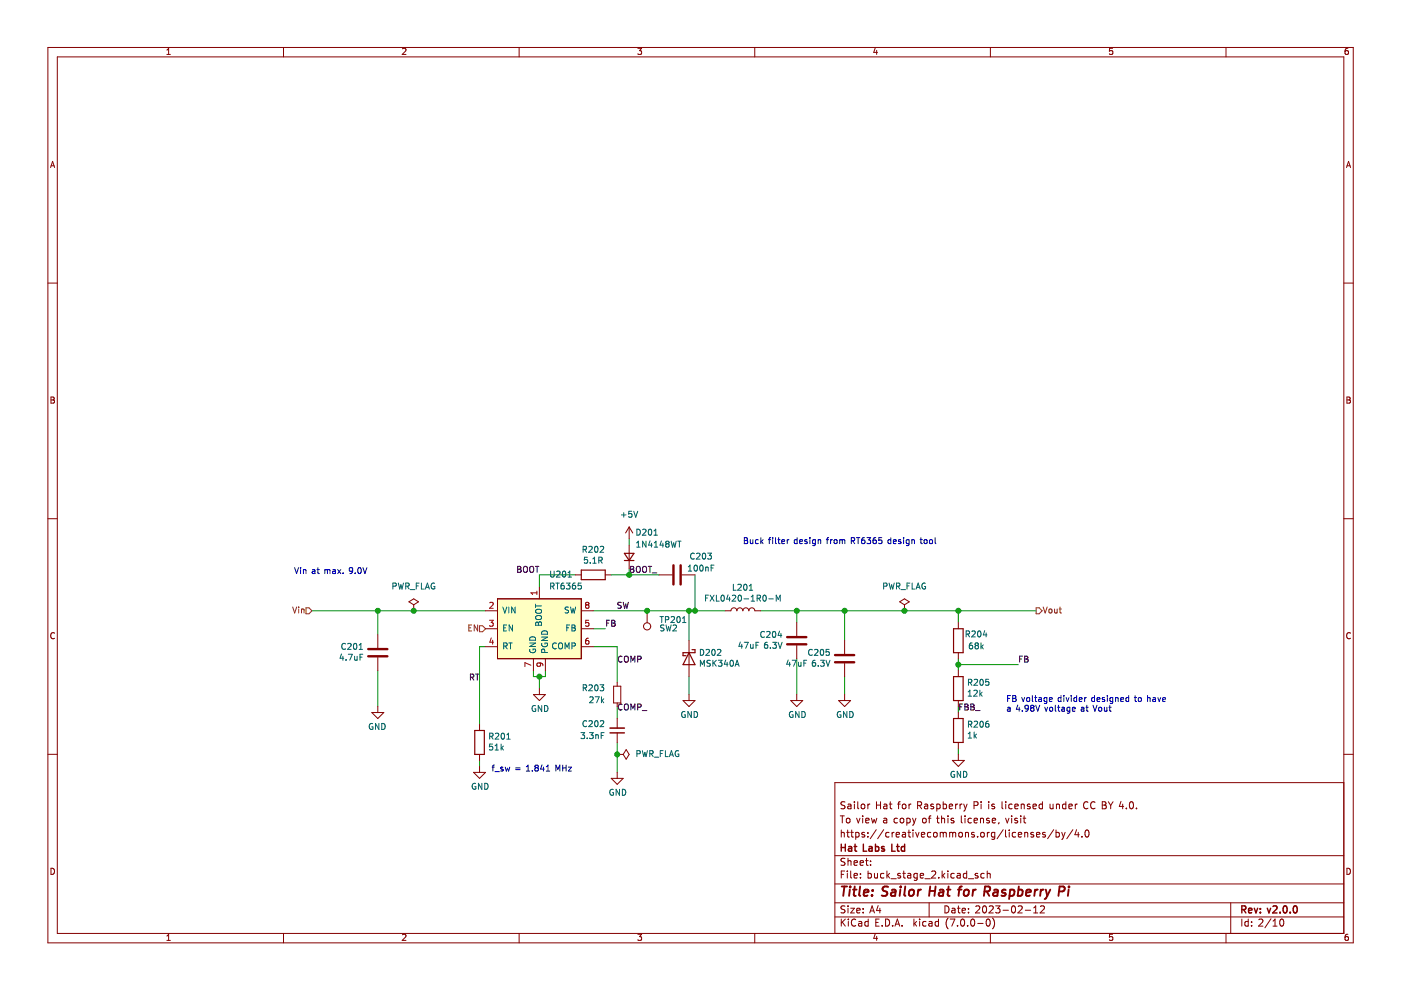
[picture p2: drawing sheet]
<svg xmlns="http://www.w3.org/2000/svg" width="297mm" height="210mm" viewBox="0 0 297 210" stroke-linecap="round" stroke-linejoin="round" font-family="sans-serif">
<path d="M.2 .1h296.9v209.8h-296.9z" fill-rule="evenodd" fill="#fff" stroke="#fff" stroke-width=".35"/>
<g fill="none" stroke="#840000" stroke-width=".21">
<path d="M10.2 10.1h276.7v189.8h-276.7zM12.2 12.1h272.7v185.8h-272.7zM35.4 11.5h.7M35.4 10.6l.3-.4v1.3M60.1 10.1v2M85.3 10.4l.5-.2 .3 .4-.8 .9h.8M110.1 10.1v2M135.2 10.2h.8l-.4 .5 .4 .2v.5l-.2 .1-.6-.1M160 10.1v2M185.6 10.2l-.4 .9h.9M185.9 10.7v.8M210 10.1v2"/>
<path d="M235.9 10.2h-.6l-.1 .7 .6-.1 .1 .6-.2 .1-.5-.1M259.9 10.1v2M285.8 10.2l-.4 .1-.2 .3v.7l.2 .2 .4-.1v-.6l-.4-.1-.2 .3M10.7 35.5l.5-1.3 .4 1.3M10.8 35.1h.7M285.5 35.5l.4-1.3 .4 1.3M285.6 35.1h.6M10.2 60h2M284.9 60h2M10.8 84.2h.4l.3 .2-.3 .4 .3 .1 .1 .3-.3 .3h-.5zM10.8 84.8h.4M285.6 84.2h.4l.3 .2-.3 .4 .3 .1v.3l-.2 .3h-.5z"/>
<path d="M285.6 84.8h.4M10.2 110h2M133.4 111.7v2.6M133.4 115.5v5.1M133.4 111.7l-.8 1.3M133.4 111.7l.8 1.3M284.9 110h2M11.6 134.3a.58 .58 0 0 0-.9 .5 .58 .58 0 0 0 .9 .5M80.1 134.6v2.8M80.1 139.4v2.8M86.7 127.6l1-.6 1 .6-1 .6zM87.7 129.5h.1"/>
<path d="M87.7 128.2v1.3M102.9 129.5h2.6M102.9 133.3h2.6M102.9 137.1h2.6M105.5 127h17.7v12.7h-17.7zM113.1 139.7v2.5M114.4 124.4v2.6M115.6 139.7v2.5M122 121.9h1.2M123.2 129.5h2.6M123.2 133.3h2.6M123.2 137.1h2.6"/>
<path d="M128.3 121.9h1.3M137.2 129.5v2.5M139.7 121.9h2.8M144.6 121.9h2.8M146.1 135.8v7.7M153.7 129.5h1.3a.63 .63 0 0 1 .6-.6 .63 .63 0 0 1 .6 .6 .63 .63 0 0 1 .7-.6 .63 .63 0 0 1 .6 .6 .63 .63 0 0 1 .6-.6 .63 .63 0 0 1 .7 .6 .63 .63 0 0 1 .6-.6 .63 .63 0 0 1 .6 .6h1.3M168.9 132v2.8M168.9 136.9v2.8M179.1 135.8v2.8M190.8 127.6l1-.6 1 .6-1 .6zM191.8 129.5h.1M191.8 128.2v1.3"/>
<path d="M203.2 132v1.3M203.2 138.4v1.3M286.3 134.3a.58 .58 0 0 0-.8 .5 .58 .58 0 0 0 .8 .5M10.2 159.9h2M78.8 151.1h2.6l-1.3 1.2zM80.1 149.8v1.3M101.7 153.6v1.3M101.7 160v1.2M113.1 147.3h2.5l-1.2 1.2zM114.4 146v1.3M130.1 145.5h1.5v3.5h-1.5zM130.9 160h.1"/>
<path d="M130.9 144.7v.8M130.9 149v.8M130.9 152.3v2.1M130.9 155.4v2M130.9 160h1.2M132.8 158.9l.6 1.1-.6 1-.7-1zM144.8 148.5h2.6l-1.3 1.3zM146.1 147.3v1.2M167.7 148.5h2.5l-1.3 1.3zM168.9 147.3v1.2M177.8 148.5h2.5l-1.2 1.3zM179.1 140.7v2.8"/>
<path d="M179.1 147.3v1.2M203.2 142.2v1.3M203.2 148.5v1.3M203.2 151.1v1.2M203.2 157.4v1.3M203.2 160v1.2M284.9 159.9h2M100.4 163.8h2.5l-1.2 1.2zM101.7 162.5v1.3M129.6 165h2.5l-1.2 1.3zM130.9 163.8v1.2M178.2 173h.8"/>
<path d="M178.4 176v1.5M178.4 176.6l.2-.1 .3 .1 .1 .9M178.6 173v1.5M179.2 170.1l-.6-.1-.2 .1v.5l.6 .2 .2 .4-.3 .3-.6-.1M179.5 176.5h.6M179.5 173.6l.2-.1 .5 .1v.6l-.1 .2-.4 .1-.2-.2zM179.7 176v1.3l.4 .2M179.8 170.6h.6v.9M180.4 176.5h.5M180.4 170.8l-.5 .1-.2 .2 .2 .4 .5-.1M180.6 176v1.3l.3 .2M181.1 170v.1"/>
<path d="M181.1 170.5v1M181.4 176.6l.5-.1 .2 .3-.1 .6h-.6M181.4 176.5v1.5M181.6 173.5l.4 1 .3-1M181.9 170v1.3l.2 .2M182.6 170.6l.3-.1 .4 .1 .1 .6-.2 .2-.3 .1-.3-.2zM182.9 173v.1M182.9 173.5v1M183.3 176.6l-.4-.1-.2 .2 .1 .2 .5 .2v.3h-.6M183.5 174l.8-.2-.1-.2-.4-.1-.3 .2 .1 .7h.6M184 177.3v.2M184 176.6v.1"/>
<path d="M184 170.5v1M184.4 170.5l-.4 .3M184.8 173.5l.2 1 .3-.7 .3 .7 .3-1M185.8 175.9l-1.3 1.9M185.8 170v1.5M185.8 170.7h.9M186.7 170v1.5M187.4 175.9l-1.3 1.9M187.4 173.6h.5l.1 .9M187.4 170.6h.6v.9M188 173.8l-.5 .1-.2 .2 .2 .4 .5-.1M188 170.8l-.5 .1-.2 .2 .2 .4 .5-.1"/>
<path d="M188.5 176.6l-.4-.1-.3 .3 .1 .6h.6M188.5 170.5h.6M188.8 170v1.3l.3 .2M189.1 176.5v1M189.6 176.5l-.5 .3M190 177l.7-.2-.1-.2-.4-.1-.2 .2 .1 .7h.5M190.3 173.6l-.5-.1-.2 .3 .1 .6h.6M190.3 170.5h.6M190.9 170l-.4 .2v1.3M191 173.6l.3-.1 .3 .3v.4l-.3 .3-.3-.1-.2-.2zM191.4 176.6h.5l.1 .9M191.4 170.6l.2-.1 .4 .1 .1 .6-.2 .2-.3 .1-.2-.2z"/>
<path d="M192 176.8l-.5 .1-.2 .2 .2 .4 .5-.1M192.3 173.6l.4-.1 .3 .3-.2 .6h-.5M192.3 173.5v1.5M192.5 176.5h.6M192.7 176v1.3l.4 .2M192.7 170.5v1M193.2 170.5l-.5 .3M193.5 173.5l.3 1M193.6 176v.1M193.6 176.5v1M193.8 174.5l-.3 .5M194.1 176.5l.4 1 .4-1"/>
<path d="M194.2 173.5l-.4 1M194.6 170.8l.7-.1 .1-.2-.1-.4-.7-.1v1.5M194.9 170.8l.5 .7M195.4 177l.7-.2-.1-.2-.4-.1-.2 .2v.7h.6M195.7 173.6l.2-.1 .4 .1 .1 .6-.2 .2-.3 .1-.2-.2zM196.1 170.6h.5l.1 .9M196.7 170.8l-.5 .1-.2 .2 .2 .4 .5-.1M196.8 173.5h.6M197.3 176.6l-.4-.1-.3 .3 .2 .6h.5M197.4 173l-.4 .2v1.3M197.9 170.6l-.4-.1-.2 .2 .1 .2 .5 .2v.3h-.6M198 176.6l.2-.1 .4 .1 .1 .6-.1 .2-.4 .1-.2-.2z"/>
<path d="M198.6 173.5h.5M198.6 170.6l.4-.1 .3 .3-.1 .6h-.6M198.6 170.5v1.5M198.8 173v1.3l.3 .2M199.3 176.6l.5-.1 .2 .2M199.3 176.5v1M199.6 173.6l.2-.1 .4 .1 .1 .9M199.6 173v1.5M200 170.6l.4-.1 .3 .3-.2 .6h-.5M200 170v1.5M200 176.7l.2-.2 .4 .1v.9M200 176.7v.8"/>
<path d="M201 173v.1M201 173.5v1M201.3 171l.7-.2-.1-.2-.4-.1-.2 .2v.7h.6M201.3 176.6l.5-.1 .2 .2M201.3 176.5v1M201.9 161.2h2.6l-1.3 1.3zM202 176.7l.2-.2 .4 .1v.9M202 176.7v.8M202.2 173.6l-.4-.1-.2 .2 .1 .2 .5 .2v.3h-.6M202.6 170.5v1M203 170.5l-.4 .3M203.3 176.6l.3-.1 .4 .1 .1 .6-.2 .2-.3 .1-.3-.2z"/>
<path d="M203.5 170.5v1M203.8 173v1.3l.2 .2M204 170.5l-.5 .3M204.3 170.5l.4 1M204.6 173v.1M204.6 173.5v1M204.7 171.5l-.4 .5M204.7 176.5v1M204.7 176.6l.2-.1 .4 .1v.9M205 170.5l-.3 1M206 173.6l-.5-.1-.3 .3 .2 .6h.6M206.5 170.8l.7-.1 .2-.2-.1-.4-.8-.1v1.5"/>
<path d="M206.5 174l.7-.2v-.2l-.5-.1-.2 .2 .1 .7h.6M206.6 176.6l-.4-.1-.2 .2 .1 .2 .5 .2v.3h-.6M207.3 177.3v.2M207.9 173.6l.2-.1 .4 .1v.9M207.9 173.5v1M208 176.6l.2-.1 .4 .1 .1 .6-.1 .2-.4 .1-.2-.2zM208 170v.1M208 170.5v1M209.3 176.5v1M209.6 170v.1M209.6 170.5v1M209.7 173.6l-.3-.1-.2 .2v.2l.5 .2v.3h-.5"/>
<path d="M209.8 176.5l-.5 .3M210.4 174l.7-.2-.1-.2-.4-.1-.2 .2 .1 .7h.5M210.8 170.6l-.3-.1-.2 .2v.2l.5 .2v.3h-.5M210.9 176.6l-.4-.1-.3 .3 .1 .6h.6M210.9 176.5v1.2l-.3 .3-.3-.1M211.8 174.4l-.1 .3M212.5 170v1.3l.2 .2M212.7 175.9l-1.3 1.9M213.2 176v1.3l.2 .2M213.2 173.5l.4 1 .3-1M213.2 170v.1M213.2 170.5v1"/>
<path d="M214 176v.1M214 176.5v1M214.5 173v.1M214.5 173.5v1M214.6 170.6l-.4-.1-.3 .3 .1 .6h.6M215.2 171l.7-.2-.1-.2-.4-.1-.2 .2v.7h.6M215.3 176.6l-.4-.1-.3 .3 .2 .6h.5M215.7 173.6l-.4-.1-.2 .2 .1 .2 .5 .2v.3h-.6M215.9 177l.7-.2-.1-.2-.4-.1-.2 .2 .1 .7h.5M216.4 173v.1M216.4 173.5v1M216.5 170.6l.2-.1 .4 .1 .1 .9"/>
<path d="M216.5 170.5v1M216.9 173.5h.6M217.1 173v1.3l.4 .2M217.3 176.6l.2-.1 .3 .1 .1 .9M217.3 176.5v1M218.4 170.6l-.4-.1-.2 .2 .1 .2 .5 .2v.3h-.6M219 171l.7-.2v-.2l-.5-.1-.2 .2 .1 .7h.6M219.1 176.6l-.3-.1-.3 .2 .1 .2 .5 .2v.3h-.6M219.8 177l.7-.2-.1-.2-.4-.1-.2 .2v.7h.6M221 170v1.5M221 170.6l-.4-.1-.3 .3 .1 .6h.6M221.6 176.6l-.3-.1-.3 .2 .1 .2 .5 .2v.3h-.6"/>
<path d="M222.6 170.5l.1 .9 .4 .1 .2-.2M223.3 170.5v1M223.4 175.9l-1.3 1.9M223.9 176.6l.4-.1 .3 .3-.1 .6h-.6M223.9 176v1.5M224 170.6l.2-.1 .4 .1v.9M224 170.5v1M225.1 176.5l.4 1M225.5 177.5l-.4 .5M225.8 176.5l-.3 1M226 170.6l-.4-.1-.3 .3 .1 .6h.6M226 170v1.5"/>
<path d="M226.6 171l.7-.2v-.2l-.5-.1-.2 .2 .1 .7h.6M227.5 175.9l-1.3 1.9M228 170.5v1M228.3 175.9l-.4 1.1h.9M228.4 170.5l-.4 .3M228.6 176.5v1M229.4 177.3v.2M230.2 176.1l.2-.1a.8 .8 0 0 1 .5 .7 .8 .8 0 0 1-.5 .8l-.4-.6zM230.7 170.1a.71 .71 0 0 0-1 .5 .71 .71 0 0 0 .7 .9l.3-.2M232.2 170.1a.71 .71 0 0 0-1 .5 .71 .71 0 0 0 .7 .9l.3-.2M233.7 170h.5l.3 .3-.3 .4 .3 .1 .1 .4-.3 .3h-.6zM233.7 170.7h.5"/>
<path d="M235 170l.5 .8M235.5 170.8v.7M236 170l-.5 .8M237.7 169.9l-.4 1.1h.9M238 170.5v1M238.8 171.3v.2M239.6 170.1l.2-.1a.8 .8 0 0 1 .5 .7 .8 .8 0 0 1-.5 .8l-.3-.6zM241 171.3v.2M284.9 165.9h-107.9v32M10.8 184.1a.66 .66 0 0 1 .8 .6 .66 .66 0 0 1-.8 .7zM35.4 198.5l.3-.4v1.3M35.4 199.4h.7"/>
<path d="M60.1 197.9v2M85.3 198.2l.5-.1 .3 .4-.8 .9h.8M110.1 197.9v2M135.2 198.1h.8l-.4 .5 .4 .1v.6l-.2 .1-.6-.1M160 197.9v2M177 194.4h107.9M177 191.4h107.9M177 187.4h107.9M177 181.4h107.9M178.4 185.4h.5M178.4 194.9v1.5M178.6 195.5l.6 .9"/>
<path d="M179.1 184.7h-.7v1.5M179.2 192.1h-.6l-.2 .1v.4l.6 .3 .2 .4-.3 .3-.6-.1M179.2 182h-.6l-.2 .1v.4l.6 .3 .2 .4-.3 .3-.6-.1M179.2 194.9l-.8 .8M179.7 184.7v.1M179.7 185.2v1M179.8 182v1.5M179.8 192.1v.1M179.8 192.6v1M179.8 182.6l.2-.1h.4v1M179.9 194.9v.1M179.9 195.4v1"/>
<path d="M180.4 192.6h.7l-.7 1h.7M180.4 184.7v1.3l.2 .2M181.1 183l.7-.2-.1-.3h-.4l-.2 .2v.7h.6M181.1 185.7l.7-.2-.1-.3h-.4l-.2 .2v.7h.6M181.4 195a.71 .71 0 0 0-1 .5 .71 .71 0 0 0 .7 .9l.3-.2M181.6 193.1l.8-.2-.1-.3h-.4l-.3 .2 .1 .7h.6M182.1 195.4h.5l.1 1M182.4 183l.7-.2-.1-.3h-.4l-.2 .2v.7h.6M182.4 186v.2M182.4 185.2v.2M182.7 195.7l-.5 .1-.2 .2 .2 .4 .5-.1M183 193.4v.2"/>
<path d="M183 192.6v.2M183.5 182.5h.6M183.7 182v1.3l.4 .2M184 185.2h.5l.3 .3-.2 .6h-.6M184 184.7v1.5M184.1 195.4h-.5l-.2 .2 .1 .7h.6M184.1 194.9v1.5M184.4 193.6l.5-1.5 .5 1.5M184.5 193.1h.8M184.6 183.3v.2M184.6 182.5v.2M185.4 185.2l.1 .9 .3 .1 .2-.2"/>
<path d="M185.6 198l-.4 1h.9M185.7 195.6h.5M185.9 198.5v.9M186 185.2v1M186.2 192l-.4 1.1h1M186.4 194.9h-.7v1.5h.7M186.5 192.6v1M187 196.2v.2M187.4 185.2h-.4l-.3 .3 .1 .6h.6M187.8 194.9a.76 .76 0 0 1 .8 .7 .76 .76 0 0 1-.8 .8zM188 184.7v1.5M188.2 185.6l.4 .6"/>
<path d="M188.6 185.2l-.6 .5M188.9 186.3h1.1M189.3 196.2v.2M189.8 196.4l.5-1.5 .5 1.5M189.9 195.9h.7M190.9 185.2h-.4l-.2 .2 .1 .2 .5 .1v.4h-.6M191.3 196.2v.2M191.4 185.2h.6M191.6 184.7v1.3l.4 .2M192.5 185.2h.5l.1 1M193.1 185.5l-.5 .1-.2 .2 .2 .4 .5-.1M193.8 194.9v1.5"/>
<path d="M193.9 195.8l.4 .6M194.3 195.4l-.5 .5M194.5 185.2h-.5l-.2 .3 .1 .6h.6M194.5 185.2v1.2l-.3 .3-.4-.1M195 194.9v.1M195 195.4v1M195.1 185.7l.7-.2v-.3h-.5l-.2 .2 .1 .7h.6M196.1 186.3h1.1M196.3 195.4h-.4l-.3 .2 .2 .7h.5M197 195.4h.5l.1 1M197 191.4v3M197.5 184.8l.6-.1 .3 .4-.9 1.1h.9"/>
<path d="M197.6 195.7l-.5 .1-.2 .2 .2 .4 .5-.1M199 195.4h-.5l-.2 .2 .1 .7h.6M199 194.9v1.5M199 186v.2M199.7 184.7v1.5M199.9 185.6l.4 .6M200.3 185.2l-.6 .5M200.3 192.1a.76 .76 0 0 1 .9 .7 .76 .76 0 0 1-.9 .8zM201 184.7v.1M201 185.2v1M201 194.6a1.72 1.72 0 0 0 0 2.3M201.4 194.9h1l-.6 1.5"/>
<path d="M201.8 192.6h.6l.1 1M202.3 185.2h-.4l-.3 .3 .1 .6h.6M202.5 192.9l-.5 .1-.2 .2 .2 .4 .5-.1M203 185.2h.5l.1 1M203 192.6h.6M203 196.2v.2M203.2 192.1v1.3l.4 .2M203.6 185.5l-.5 .1-.2 .2 .2 .4 .5-.1M203.8 195l.2-.1a.8 .8 0 0 1 .5 .7 .8 .8 0 0 1-.5 .8l-.3-.6zM204 193.1l.7-.2-.1-.3h-.4l-.2 .2 .1 .7h.5M205 185.2h-.5l-.3 .3 .2 .6h.6M205 184.7v1.5"/>
<path d="M205.2 196.2v.2M205.3 186.3h1.2M205.3 193.4v.2M205.3 192.6v.2M205.9 195l.3-.1a.8 .8 0 0 1 .5 .7 .8 .8 0 0 1-.5 .8l-.4-.6zM206.9 192.2l.6-.1 .2 .4-.9 1.1h.9M207.3 195.8h1.1M207.3 185.2h-.3l-.3 .2 .1 .2 .5 .1v.4h-.6M208.5 192.2l.2-.1a.8 .8 0 0 1 .5 .7 .8 .8 0 0 1-.5 .8l-.4-.6zM208.7 185.2h-.5l-.2 .3 .1 .6h.6M209.2 195l.2-.1a.8 .8 0 0 1 .6 .7 .8 .8 0 0 1-.6 .8l-.3-.6zM209.3 185.3l.2-.1h.4l.1 1"/>
<path d="M209.3 184.7v1.5M209.7 192.2l.6-.1 .3 .4-.9 1.1h.9M210 197.9v2M210.4 194.6a1.72 1.72 0 0 1 0 2.3M211.1 192.1h.9l-.5 .5 .5 .2v.6l-.3 .2-.6-.2M212.7 193h1.1M214.6 192.2l.2-.1a.8 .8 0 0 1 .5 .7 .8 .8 0 0 1-.5 .8l-.4-.6zM215.9 192.2l.5-.1 .3 .4-.9 1.1h.9M217.4 193h1.1M219.2 193.6h.8M219.2 192.5l.4-.4v1.5M220.6 192.2l.6-.1 .2 .4-.9 1.1h.9"/>
<path d="M235.9 198.1h-.6l-.1 .6 .6-.1 .1 .7-.2 .1-.5-.1M259.9 197.9v2M260.9 191.4v6.5M263.3 194.9v1.5M264.6 195.4h-.4l-.3 .2 .2 .7h.5M264.6 194.9v1.5M265.4 196.2v.2M265.4 195.4v.2M266.9 195l.6-.1 .3 .4-1 1.1h1M269.5 194.8l-1.3 1.9M269.9 196.4h.9M269.9 195.3l.4-.4v1.5"/>
<path d="M271.5 195l.2-.1a.8 .8 0 0 1 .5 .7 .8 .8 0 0 1-.5 .8l-.4-.6zM285.6 184.1a.66 .66 0 0 1 .7 .6 .66 .66 0 0 1-.7 .7zM285.8 198.1h-.4l-.2 .3v.7l.2 .3 .4-.1v-.7h-.4l-.2 .2"/>
<circle cx="137.2" cy="132.8" r=".76"/>
</g>
<g fill="none" stroke="#840000" stroke-width=".3">
<path d="M129.3 155.4h3.1M178.4 179v1.5M178.4 179.7h.8M179.2 179v1.5M179.9 179.5h.6l.1 1M180.6 179.8l-.5 .1-.2 .2 .2 .4 .5-.1M181.1 179.5h.5M181.3 179v1.3l.3 .2M183 179v1.5h.8M184.3 179.5h.5l.1 1M184.9 179.8l-.5 .1-.2 .2 .2 .4 .5-.1M185.6 179.5h.4l.3 .3-.1 .6h-.6"/>
<path d="M185.6 179v1.5M187.5 179.5h-.4l-.2 .2 .1 .2 .5 .1v.4h-.6M189.1 179v1.5h.7M190.1 179.5h.6M190.3 179v1.3l.4 .2M191.8 179.5h-.4l-.3 .3 .1 .6h.6M191.8 179v1.5M263.3 192.9l.7-.1 .1-.2v-.4l-.8-.1v1.5M263.6 192.9l.5 .7M264.7 193.1l.7-.2v-.3h-.5l-.2 .2 .1 .7h.6M265.9 192.6l.4 1 .3-1M267.2 193.4v.2"/>
<path d="M267.2 192.6v.2M268.7 192.6l.3 1 .4-1M269.9 192.2l.6-.1 .3 .4-1 1.1h1M271.4 193.4v.2M272.2 192.2l.2-.1a.8 .8 0 0 1 .5 .7 .8 .8 0 0 1-.5 .8l-.4-.6zM273.5 193.4v.2M274.3 192.2l.2-.1a.8 .8 0 0 1 .6 .7 .8 .8 0 0 1-.6 .8l-.3-.6z"/>
</g>
<g fill="none" stroke="#840000" stroke-width=".4">
<path d="M178.5 188h1.1M179 188l-.2 2M180.2 188.6l-.2 1.4M180.3 188l-.1 .1M180.9 188.6h.7M181.2 188l-.2 1.7 .1 .2 .3 .1M182.4 188l-.3 1.7 .3 .3M183.1 189.3l1-.2v-.4h-.8l-.2 1 .2 .3 .6-.1M184.9 189.8v.2M185 188.7v.2M188.3 188a.85 .85 0 0 0-1.1 .1v.6l.9 .5-.1 .6a.85 .85 0 0 1-1.1 .1M189.1 188.7h.7v1.3"/>
<path d="M189.9 189.1l-.7 .1a.4 .4 0 0 0-.3 .3 .4 .4 0 0 0 .2 .5l.7-.1M190.9 188.6l-.2 1.4M191 188v.1M191.9 188l-.2 1.7 .3 .3M192.9 188.8l.1-.1a.5 .5 0 0 1 .8 .3l-.1 .6-.2 .3a.5 .5 0 0 1-.8-.3zM194.7 188.6l-.2 1.4M195.3 188.6l-.4 .1-.2 .3M197.1 188.9h1.1M197.2 188l-.2 2M198.4 188l-.3 2M199.2 188.7h.8l-.1 1.3M200 189.1l-.6 .1a.4 .4 0 0 0-.4 .3 .4 .4 0 0 0 .3 .5l.6-.1"/>
<path d="M200.8 188.6h.7M201.1 188l-.2 1.7 .1 .2 .4 .1M203.1 188.6h.8M203.9 188h-.3l-.2 .2-.2 1.8M204.5 188.8l.1-.1a.5 .5 0 0 1 .8 .3v.6l-.3 .3a.5 .5 0 0 1-.8-.3zM206.3 188.6l-.1 1.4M206.9 188.6l-.4 .1-.2 .3M208.7 189h.8l.3-.2a.51 .51 0 0 0-.2-.8h-.7l-.3 2M209.2 189l.5 1M210.8 188.7h.7v1.3M211.6 189.1l-.7 .1a.4 .4 0 0 0-.3 .3 .4 .4 0 0 0 .2 .5l.7-.1M213.2 188.7a.49 .49 0 0 0-.8 .3l.1 .2 .6 .2 .1 .3-.3 .3-.6-.1"/>
<path d="M214.2 188.7h.7l.2 .3-.1 .6a.66 .66 0 0 1-1 .3M214.2 188.6l-.3 2M215.9 188.7h.8l.1 .3v.6a.66 .66 0 0 1-1 .3M216 188l-.2 2M217.6 189.3l.9-.2v-.4h-.8l-.2 1 .3 .3 .5-.1M219.5 188.6l-.2 1.4M220 188.6l-.4 .1-.2 .3M220.7 188.6l-.2 1.4M221.3 188.6l-.4 .1-.3 .3M221.7 188.6l.3 1.4M222 190l-.2 .4-.3 .2M222.7 188.6l-.7 1.4"/>
<path d="M224.5 189h.8l.3-.2a.51 .51 0 0 0-.2-.8h-.7l-.3 2M226.6 188.6l-.2 1.4M226.7 188l-.1 .1"/>
</g>
<path d="M105.5 127h17.7v12.7h-17.7z" fill-rule="evenodd" fill="#ffffc2" stroke="#ffffc2" stroke-width=".35"/>
<g fill="none" stroke="#009600" stroke-width=".21">
<path d="M133.4 114.3v1.2M66.1 129.5h36.8M80.1 129.5v5.1M102.9 137.1h-1.2v16.5M122 121.9h-7.6v2.5M125.8 129.5h27.9M125.8 137.1h5.1v7.6M125.8 133.3h2.5M129.6 121.9h10.1M133.4 120.6v1.3M146.1 129.5v6.3M147.4 121.9v7.6"/>
<path d="M161.3 129.5h58.4M168.9 129.5v2.5M168.9 139.7v7.6M179.1 129.5v6.3M203.2 129.5v2.5M203.2 139.7v2.5M80.1 142.2v7.6M113.1 142.2v1.3h2.5v-1.3M114.4 143.5v2.5M130.9 149.8v2.5M130.9 157.4v6.4M146.1 143.5v3.8"/>
<path d="M179.1 143.5v3.8M203.2 149.8v1.3M203.2 158.7v1.3M203.2 140.9h12.7M101.7 161.2v1.3"/>
</g>
<g fill="none" stroke="#0000c2" stroke-width=".21">
<path d="M157.8 114h.4l.3 .2-.3 .4 .3 .1v.3l-.2 .3h-.5zM157.8 114.6h.4M159.1 114.4v.8l.5-.1M159.6 114.4v.9M160.8 114.5l-.4-.1-.2 .3 .1 .5h.5M161.3 114v1.3M161.4 114.8l.4 .5M161.8 114.4l-.5 .5M162.9 114.4h.5M163.4 114l-.3 .2v1.1M163.8 114v.1M163.8 114.4v.9"/>
<path d="M164.4 114v1.1l.2 .2M164.9 114.4h.5M165.1 114v1.1l.3 .2M165.8 114.8l.6-.1-.1-.2-.4-.1-.1 .2v.6h.5M166.9 114.4v.9M167.3 114.4l-.4 .3M169 114.5l-.4-.1-.2 .3 .1 .5h.5M169 114v1.3M169.5 114.8l.6-.1v-.2l-.4-.1-.2 .2 .1 .6h.5M171.1 114.5l-.3-.1-.2 .2 .1 .2 .4 .1v.3h-.5M171.7 114v.1M171.7 114.4v.9"/>
<path d="M172.9 114.5l-.4-.1-.2 .3 .1 .5h.5M172.9 114.4v1l-.3 .3-.3-.1M173.5 114.5h.5v.8M173.5 114.4v.9M175.2 114.4h.5M175.7 114l-.3 .2v1.1M176.1 114.4v.9M176.5 114.4l-.4 .3M176.9 114.5l.4-.1 .2 .3v.3l-.2 .3-.5-.3zM178 114.5l.4-.1 .2 .2M178 114.4v.9M178.6 114.6l.2-.2 .3 .1v.8"/>
<path d="M178.6 114.6v.7M180.5 114.7l.6-.1 .1-.5-.7-.1v1.3M180.8 114.7l.4 .6M181.6 114h.7M181.9 114v1.3M183.3 114l-.4 .1-.2 .2v.7l.2 .3 .4-.2v-.6h-.4l-.2 .2M183.8 114h.8l-.4 .5 .3 .1v.5l-.1 .2-.6-.2M185.7 114l-.4 .1-.2 .2v.7l.2 .3 .4-.2v-.6h-.4l-.2 .2M187 114h-.6l-.1 .6 .6-.1 .1 .6-.2 .2-.5-.2M188.9 114.5l-.4-.1-.2 .3 .1 .5h.5M188.9 114v1.3M189.4 114.8l.6-.1v-.2l-.4-.1-.2 .2 .1 .6h.5"/>
<path d="M191 114.5l-.3-.1-.2 .2 .1 .2 .4 .1v.3h-.5M191.6 114v.1M191.6 114.4v.9M192.7 114.5l-.3-.1-.3 .3 .1 .5h.5M192.7 114.4v1l-.2 .3-.3-.1M193.3 114.5h.5l.1 .8M193.3 114.4v.9M195.1 114.4h.4M195.2 114v1.1l.3 .2M196 114.5l.2-.1 .3 .1v.7l-.5-.1zM197.1 114.5l.2-.1 .4 .1-.1 .7-.5-.1zM198.3 114v1.1l.1 .2"/>
<path d="M62.5 120.3l.4 1.3 .4-1.3M63.7 120.3v.2M63.7 120.8v.8M64.3 120.8v.8M64.3 120.9l.5-.1 .1 .8M66.2 120.8h.5l.1 .8M66.8 121.1l-.6 .2 .2 .3h.4M67.2 120.8h.5M67.4 120.3v1.1l.3 .2M68.9 120.9l.3-.1 .2 .1M68.9 120.8v.8M69.4 120.9l.2-.1h.3l.1 .8"/>
<path d="M69.4 120.9v.7M70.6 120.8h.4l.1 .8M71.1 121.1l-.6 .2 .2 .3h.4M71.6 120.8l.7 .8M72.3 120.8l-.7 .8M72.7 121.5v.1M74.8 120.9l-.3 .2h-.3l-.1-.6 .4-.2 .3 .3-.1 .7-.2 .3h-.3M75.3 121.5v.1M76 120.5l.2-.2a.68 .68 0 0 1 .4 .7 .68 .68 0 0 1-.4 .6l-.3-.5zM76.9 120.3l.5 1.3 .4-1.3M213.6 148.1h.5M213.6 150h.5l.1 .8"/>
<path d="M214.2 150.3l-.6 .2 .2 .3 .4-.1M214.2 147.5h-.6v1.2M214.7 148.1h.4M214.7 147.5h.4l.3 .2-.3 .4 .3 .1 .1 .3-.3 .2h-.5zM215.8 149.5l-.3 .9h.8M216.1 150v.8M216.6 147.9l.3 .8 .3-.8M216.8 150.7v.1M217.7 148l.2-.1 .4 .1-.1 .7-.5-.1zM218 150.1l-.2 .2h-.4v-.7l.4-.1 .2 .3v.7l-.2 .2-.4 .1M218.8 150.1l-.3 .2 .1 .4 .2 .1h.2l.2-.2v-.4l-.2-.1M218.8 150.1l-.3-.3 .3-.3h.2l.2 .3-.2 .3"/>
<path d="M218.8 150.1h.2M218.9 147.5v1.1l.2 .1M219.4 147.9h.4M219.5 147.5v1.1l.3 .1M219.6 149.5l.4 1.3 .4-1.3M220.3 148h.4l.1 .7M220.8 148.2l-.6 .2 .2 .3h.4M221.5 150l.3 .8 .3-.8M222 148l-.4-.1-.3 .2 .2 .6h.5M222 147.9v1l-.3 .3-.3-.1M222.5 148.3l.6-.1-.1-.2-.3-.1-.2 .2 .1 .6h.4M222.6 150.1l.2-.1 .3 .1v.6h-.5z"/>
<path d="M223.7 149.5v1.1l.2 .2M224.2 150h.5M224.4 149.5v1.1l.3 .2M224.9 148l-.3-.1-.3 .2 .2 .6h.4M224.9 147.5v1.2M225.1 150h.5l.1 .8M225.6 147.5v.1M225.6 147.9v.8M225.7 150.3l-.6 .2 .2 .3 .4-.1M226 147.9l.3 .8 .3-.8M226.8 150h-.3l-.3 .2 .1 .5h.5M226.8 150v1l-.2 .2h-.3"/>
<path d="M227.1 147.5v.1M227.1 147.9v.8M227.4 150.4l.6-.1-.1-.3h-.4l-.1 .1v.6h.5M228.3 148l-.4-.1-.2 .2 .1 .6h.5M228.3 147.5v1.2M228.8 148.3l.6-.1v-.2l-.4-.1-.2 .2 .1 .6h.5M229.3 150h.5v.8M229.8 150.3l-.6 .2 .2 .3 .4-.1M230 147.9v.8M230.2 150h.5M230.3 147.9l-.3 .2M230.4 149.5v1.1l.3 .2"/>
<path d="M231.7 149.5l.5 1.3 .4-1.3M232.1 148l-.4-.1-.2 .2 .1 .6h.5M232.1 147.5v1.2M232.6 148.3l.6-.1-.1-.2-.3-.1-.2 .2 .1 .6h.4M233 150.1l.2-.1 .3 .1v.6h-.5zM234.1 150l.1 .7h.5M234.2 148l-.3-.1-.2 .2v.2l.5 .1v.3h-.5M234.7 150v.8M234.8 147.5v.1M234.8 147.9v.8M235.1 150h.5M235.3 149.5v1.1l.3 .2"/>
<path d="M235.9 148l-.3-.1-.3 .2 .1 .6h.5M235.9 147.9v1l-.2 .3-.3-.1M236.5 148h.5l.1 .7M236.5 147.9v.8M237.6 148.3l.6-.1v-.2l-.4-.1-.2 .2 .1 .6h.5M239.3 148l-.4-.1-.2 .2 .1 .6h.5M239.3 147.5v1.2M240.5 147.9h.5M240.7 147.5v1.1l.3 .1M241.4 148l.2-.1 .3 .1v.7l-.5-.1zM243.3 148h.5l.1 .7M243.3 147.5v1.2"/>
<path d="M244.5 148h.4l.1 .7M245 148.2l-.6 .2 .2 .3h.4M245.5 147.9l.3 .8 .3-.8M246.5 148.3l.6-.1v-.2l-.4-.1-.2 .2 .1 .6h.5M104.3 162.6h.5M104.8 162.2l-.3 .2v1.1M104.9 163.6h1M106.6 162.7l-.3-.1-.2 .2 .1 .2 .4 .1v.3h-.5M107.1 162.6l.3 .9 .2-.6 .2 .6 .3-.9M109.3 162.8h1M109.3 163.2h1M111.6 163.5h.7"/>
<path d="M111.6 162.6l.4-.4v1.3M112.9 163.4v.1M113.6 162.8l-.2-.3 .2-.3h.3l.2 .3-.2 .3M113.6 162.8l-.2 .2 .1 .4 .1 .1h.3l.2-.3v-.3l-.2-.1M113.6 162.8h.3M114.9 162.2l-.3 .9h.8M115.2 162.6v.9M115.8 163.5h.7M115.8 162.6l.4-.4v1.3M117.9 163.5v-1.3l.4 .9 .4-.9v1.3M119.3 162.8h.7M119.3 162.2v1.3"/>
<path d="M120 162.2v1.3M120.5 162.6h.7l-.7 .9h.7"/>
</g>
<g fill="none" stroke="#0f0f0f" stroke-width=".21">
<path d="M109.8 120.1h.4l.2 .2-.2 .4 .2 .1 .1 .3-.2 .3h-.5zM109.8 120.7h.4M111 120.3l.3-.2a.43 .43 0 0 1 .5 .4v.4a.42 .42 0 0 1-.4 .5 .42 .42 0 0 1-.4-.5zM112.4 120.3l.2-.2a.43 .43 0 0 1 .6 .4v.4a.42 .42 0 0 1-.5 .5 .42 .42 0 0 1-.4-.5zM113.5 120.1h.7M113.9 120.1v1.3M128.6 132.1h.4M129.2 131.5h-.6v1.3M129.7 132.1h.4M129.7 131.5h.4l.3 .2-.3 .4 .3 .1v.3l-.2 .3h-.5zM131.7 127.8h-.7v.4l.6 .2 .1 .3-.2 .3-.5-.1M131.9 139.2a.56 .56 0 0 0-.8 .6 .56 .56 0 0 0 .8 .5"/>
<path d="M132.1 127.7l.3 1.3 .3-.9 .2 .9 .3-1.3M132.4 139.3l.3-.2a.43 .43 0 0 1 .5 .4v.5a.42 .42 0 0 1-.4 .4 .42 .42 0 0 1-.4-.4zM133.7 120.1h.4l.3 .2-.3 .4 .3 .1v.3l-.2 .3h-.5zM133.7 120.7h.4M135 120.3l.2-.2a.43 .43 0 0 1 .6 .4v.4a.42 .42 0 0 1-.5 .5 .42 .42 0 0 1-.4-.5zM135.2 139.8l.6-.1 .1-.5-.7-.1v1.3M136.3 120.3l.2-.2a.43 .43 0 0 1 .6 .4v.4a.42 .42 0 0 1-.4 .5 .42 .42 0 0 1-.5-.5zM137.4 120.1h.8M137.8 120.1v1.3M138.3 121.5h1M216.2 139.7h.4M216.8 139.1h-.6v1.3"/>
<path d="M217.3 139.7h.4M217.3 139.1h.4l.2 .3-.2 .3 .2 .1 .1 .3-.3 .3h-.4zM99.7 143.6l.6-.1 .1-.5-.7-.1v1.3M100 143.6l.5 .6M100.8 142.9h.8M101.2 142.9v1.3M131.9 149.4a.56 .56 0 0 0-.8 .5 .56 .56 0 0 0 .8 .5M132.4 149.4l.3-.1a.43 .43 0 0 1 .5 .4v.4a.42 .42 0 0 1-.4 .5 .42 .42 0 0 1-.4-.5zM133.8 140.4v-1.3l.4 .9 .4-.9v1.3M133.8 150.5v-1.2l.4 .9 .4-.9v1.2M135.2 149.9h.6l.1-.5-.7-.1v1.2M136.2 150.7h.9"/>
<path d="M203.5 149.9h.4M204.1 149.3h-.6v1.2M204.6 149.9h.4M204.6 149.3h.4l.2 .2-.2 .4 .2 .1 .1 .3-.2 .2h-.5zM205.8 149.9h.5M205.8 149.3h.5l.2 .2-.2 .4 .2 .1 .1 .3-.3 .2h-.5zM206.8 150.7h1"/>
</g>
<g fill="none" stroke="#725600" stroke-width=".21">
<path d="M62.1 128.7l.4 1.3 .4-1.3M63.3 128.7v.1M63.3 129.1v.9M63.9 129.2h.5l.1 .8M63.9 129.1v.9M64.9 128.9h.6l.6 .6-.6 .6h-.6zM99.4 133.1h.4M100 132.5h-.6v1.3h.6M101.3 132.5v1.3l-.8-1.3v1.3M101.7 132.7h.6l.6 .6-.6 .6h-.6zM219.7 128.9h.6l.6 .6-.6 .6h-.6zM221.2 128.7l.4 1.3 .4-1.3"/>
<path d="M222.4 129.2l.2-.1 .4 .1-.1 .7-.5-.1zM223.6 129.1v.8l.5-.1M224.1 129.1v.9M224.6 129.1h.4M224.7 128.7v1.1l.3 .2"/>
</g>
<g fill="none" stroke="#006464" stroke-width=".21">
<path d="M123.6 116.5l.6-.1 .1-.4-.7-.2v1.3M123.9 116.5l.5 .6M124.5 118.1h-.6v.6h.6v.6l-.1 .1-.5-.1M124.8 116l.5-.2 .3 .4-.8 .9h.8M125.1 119.3v.1M125.7 118.5l.4-.4v1.3M125.7 119.4h.7M126.2 116l.2-.2a.68 .68 0 0 1 .4 .7 .68 .68 0 0 1-.4 .6l-.3-.5zM127 118.8l.6-.1v-.4l-.6-.2v1.3M127.3 118.8l.4 .6M127.3 116l.4-.2 .3 .4-.8 .9h.8M131.8 109.2h.9"/>
<path d="M132.2 108.7v1M133.9 108.4h-.6v.6l.6-.1v.6l-.1 .2-.5-.2M134.4 108.4l.4 1.3 .4-1.3M135 116h.7M135 115.1l.3-.4v1.3M135 112.2a.64 .64 0 0 1 .8 .6 .64 .64 0 0 1-.8 .7zM136.2 112.3l.5-.1 .3 .4-.8 .9h.8M137 114.7v1.3l-.8-1.3v1.3M137.6 112.3l.2-.1a.68 .68 0 0 1 .4 .6 .68 .68 0 0 1-.4 .7l-.3-.5zM137.8 114.7l-.3 .9h.8M138.1 115.2v.8M138.7 113.5h.7"/>
<path d="M138.7 112.6l.3-.4v1.3M138.7 116h.7M138.7 115.1l.4-.4v1.3M140.2 114.7l-.3 .9h.8M140.5 115.2v.8M141.4 115.3l-.3-.3 .3-.3h.2l.3 .3-.3 .3M141.4 115.3l-.3 .2 .1 .4 .2 .1h.2l.3-.2-.1-.4-.2-.1M141.4 115.3h.2M142.3 114.7l.3 1.3 .2-.9 .3 .9 .3-1.3M143.7 114.7h.7M144 114.7v1.3M147.2 117.4a.56 .56 0 0 0-.8 .5 .56 .56 0 0 0 .8 .5"/>
<path d="M147.3 119.9l.1-.1a.68 .68 0 0 1 .5 .7 .68 .68 0 0 1-.5 .6l-.3-.5zM147.7 117.4l.5-.1 .2 .3-.8 .9h.8M148.5 119.9l.2-.1a.68 .68 0 0 1 .4 .7 .68 .68 0 0 1-.4 .6l-.3-.5zM149 117.4l.2-.1a.68 .68 0 0 1 .4 .6 .68 .68 0 0 1-.4 .6l-.3-.4zM150 117.3h.8l-.4 .5 .4 .1v.5l-.2 .1-.6-.1M151.4 119.8h-.6v1.3M72.4 138.7l-.3 .9h.8M72.7 139.1v.9M73.2 136.5a.56 .56 0 0 0-.7 .5 .56 .56 0 0 0 .7 .6M73.4 139.9v.1M73.7 136.5l.5-.1 .3 .4-.8 .9h.8M73.8 138.7h.9l-.5 1.3"/>
<path d="M75.1 136.5l.1-.1a.68 .68 0 0 1 .5 .6 .68 .68 0 0 1-.5 .7l-.3-.5zM75.2 139.1v.8h.5M75.7 139.1v.9M76.1 137.7h.8M76.1 136.8l.4-.4v1.3M76.3 139.3h.4M76.9 138.7h-.6v1.3M83.3 124.3l.6-.1 .1-.5-.7-.1v1.3M84.5 123.6l.3 1.3 .2-.9 .2 .9 .3-1.3M86 124.3l.6-.1 .1-.5-.7-.1v1.3M86.3 124.3l.4 .6M87 125h1"/>
<path d="M88.3 124.2h.4M88.9 123.6h-.6v1.3M89.3 123.6v1.3h.7M90.2 124.9l.4-1.3 .4 1.3M90.3 124.5h.6M92.1 123.7a.58 .58 0 0 0-.7 .6 .58 .58 0 0 0 .8 .5v-.5h-.3M106.6 128.7l.4 1.3 .5-1.3M106.8 137l.6-.1 .1-.5-.7-.1v1.3M106.8 133.1h.4M107.1 137l.4 .6M107.4 132.5h-.6v1.3h.6M107.9 136.3h.7"/>
<path d="M107.9 128.7v1.3M108.2 136.3v1.3M108.7 132.5v1.3l-.8-1.3v1.3M109.2 128.7v1.3l-.7-1.3v1.3M112.3 136.3h1.3l-1.3 .8h1.3M112.4 137.7a.58 .58 0 0 0 .5 .7 .58 .58 0 0 0 .5-.8h-.4v.3M112.5 135.1a.66 .66 0 0 1 .7 0 .66 .66 0 0 1 .4 .6h-1.3zM113.6 128.1v.7M113.6 128.5h1.2M113.6 130.7l.8-.2a.42 .42 0 0 1 .4 .4 .42 .42 0 0 1-.4 .5h-.4a.42 .42 0 0 1-.4-.3 .42 .42 0 0 1 0-.4zM113.6 129.4l.8-.2a.42 .42 0 0 1 .4 .4 .42 .42 0 0 1-.4 .4h-.4a.42 .42 0 0 1-.4-.2 .42 .42 0 0 1 0-.4zM113.7 132l.2-.1 .3 .2 .2-.3 .3 .1 .1 .7h-1.2z"/>
<path d="M114.2 132.1v.5M114.8 135.1h1.3l-1.3 .7h1.3M114.9 136.4a.58 .58 0 0 0 .6 .7 .58 .58 0 0 0 .5-.8h-.4v.3M115 133.9a.66 .66 0 0 1 .8-.1 .66 .66 0 0 1 .3 .7h-1.3zM115.5 138.3l-.1-.6h-.5l-.1 .6h1.3M116.8 124.3l.6-.1v-.5l-.6-.1v1.3M116.8 121.1v1l.2 .3h.2l.3-.3v-1M117.1 124.3l.4 .6M117.8 123.6h.8M117.9 136.4a.56 .56 0 0 0-.8 .5 .56 .56 0 0 0 .8 .6M118 121.2l.5-.1 .2 .3-.7 1h.7M118.2 123.6v1.3"/>
<path d="M118.5 136.5l.2-.2a.43 .43 0 0 1 .6 .4v.5a.42 .42 0 0 1-.5 .4 .42 .42 0 0 1-.4-.4zM119.4 121.2l.1-.1a.68 .68 0 0 1 .5 .6 .68 .68 0 0 1-.5 .7l-.3-.5zM119.5 123.6l-.3 .1-.2 .2-.1 .8 .3 .2 .4-.1-.1-.6-.3-.1-.3 .2M119.8 137.6v-1.3l.4 .9 .5-.9v1.3M120.1 123.6h.8l-.5 .5 .4 .1v.6l-.2 .1-.5-.1M120.2 133.1h.4M120.4 122.4h.8M120.4 121.4l.4-.3v1.3M120.5 128.8h-.6v.4l.5 .2 .1 .3-.2 .3-.5-.1M120.8 132.5h-.6v1.3M121 128.7l.3 1.3 .2-.9 .2 .9 .3-1.3M121.3 132.5h.4l.2 .2-.2 .4 .2 .1 .1 .3-.3 .3h-.4z"/>
<path d="M121.3 137l.6-.1v-.5l-.6-.1v1.3M121.3 133.1h.4M121.9 123.6l-.3 .1-.2 .2-.1 .8 .3 .2 .4-.1-.1-.6-.3-.1-.3 .2M123.2 123.6h-.6v.6h.6v.6l-.2 .1-.4-.1M139.9 130.7h.8M140.3 130.7v1.3M140.8 132.6h-.7v.4l.6 .2 .1 .3-.3 .3-.4-.1M141.1 131.4l.6-.1v-.4l-.6-.2v1.3M141.2 132.5l.3 1.3 .2-.9 .3 .9 .3-1.3M142.3 130.9l.5-.2 .2 .4-.8 .9h.8M142.7 132.6l.5-.1 .2 .4-.7 .9h.7M143.6 130.9l.2-.2a.68 .68 0 0 1 .4 .7 .68 .68 0 0 1-.4 .6l-.3-.5z"/>
<path d="M144.7 132h.7M144.7 131.1l.4-.4v1.3M145.9 120.2l.4-.4v1.3M145.9 121.1h.8M148.5 137.7a.64 .64 0 0 1 .7 .6 .64 .64 0 0 1-.7 .7zM149.6 126.8h.4M149.6 120.2v.9M149.6 120.4l.5-.1 .1 .8M149.7 137.8l.5-.1 .2 .3-.8 1h.8M150.2 126.2h-.6v1.3M150.6 126.2l.8 1.3M150.8 120.4h.4"/>
<path d="M151 137.8l.2-.1a.68 .68 0 0 1 .4 .6 .68 .68 0 0 1-.4 .7l-.3-.5zM151.1 140v1.3M151.4 126.2l-.8 1.3M151.9 140l-.8 .7M151.9 126.2v1.3h.6M152.1 137.8l.5-.1 .2 .3-.7 1h.7M152.3 140h.8l-.4 .5 .3 .1v.5l-.2 .2-.5-.2M153 126.3l.2-.1a.68 .68 0 0 1 .4 .6 .68 .68 0 0 1-.4 .7l-.3-.5zM153.9 139.9l-.3 .9h.7M154.4 126.1l-.3 .9h.7M154.7 126.6v.9M155.3 126.3l.5-.1 .2 .3-.8 1h.8"/>
<path d="M155.5 123.9v1.2h.6M156.4 124l.5-.1 .3 .3-.8 .9h.8M156.6 126.3l.2-.1a.68 .68 0 0 1 .4 .6 .68 .68 0 0 1-.4 .7l-.3-.5zM157 136.1l-.3 .9h.7M157.3 136.6v.9M157.7 127h1M157.8 124l.2-.1a.68 .68 0 0 1 .4 .6 .68 .68 0 0 1-.4 .6l-.3-.4zM157.8 136.2h.8l-.5 1.3M158.9 125.1h.7M158.9 124.2l.3-.3v1.2M159.1 136.6l.1 .8 .5-.1M159.3 127.5h.7"/>
<path d="M159.3 126.5l.3-.3v1.3M159.7 136.6v.9M160.3 136.8h.4M160.5 126.9l.6-.1 .1-.5-.7-.1v1.3M160.8 126.9l.5 .6M160.9 136.2h-.6v1.3M161.9 126.3l.1-.1a.68 .68 0 0 1 .5 .6 .68 .68 0 0 1-.5 .7l-.3-.5zM162.1 134a.56 .56 0 0 0-.8 .5 .56 .56 0 0 0 .8 .5M162.6 134l.4-.1 .3 .3-.8 .9h.8M162.7 136.2h-.4l-.2 .3v.7l.2 .3 .4-.2v-.6h-.4l-.2 .2M163 127h1M163.3 137.3v.2"/>
<path d="M163.8 136.2h.8l-.4 .5 .3 .1v.5l-.1 .2-.6-.2M163.9 134l.2-.1a.68 .68 0 0 1 .4 .6 .68 .68 0 0 1-.4 .6l-.3-.4zM164.6 127.5v-1.3l.4 .9 .4-.9v1.3M165 136.2l.4 1.3 .4-1.3M165.3 133.8l-.3 .9h.8M165.6 134.3v.8M167.1 139.9l-.3 .9h.8M168 140h.8l-.5 1.3M171 140h-.6v1.3M172.2 137.8a.56 .56 0 0 0-.8 .5 .56 .56 0 0 0 .8 .5M172.7 137.8l.5-.1 .2 .3-.8 1h.8M172.8 140l-.3 .1-.2 .2-.1 .7 .3 .3 .4-.2-.1-.6h-.3l-.3 .2"/>
<path d="M174 140h.8l-.5 .5 .4 .1v.5l-.2 .2-.5-.2M174 137.8l.2-.1a.68 .68 0 0 1 .5 .6 .68 .68 0 0 1-.5 .7l-.3-.5zM175.1 140l.4 1.3 .5-1.3M175.8 137.7h-.6l-.1 .6 .6-.1 .1 .6-.2 .2-.5-.2M187.4 124.3l.6-.1v-.5l-.6-.1v1.3M188.5 123.6l.3 1.3 .2-.9 .3 .9 .3-1.3M190.1 124.3l.6-.1v-.5l-.6-.1v1.3M190.4 124.3l.4 .6M191 125h1M192.3 124.2h.4M192.9 123.6h-.6v1.3M193.4 123.6v1.3h.6"/>
<path d="M194.2 124.9l.5-1.3 .4 1.3M194.4 124.5h.6M196.2 123.7a.58 .58 0 0 0-.8 .6 .58 .58 0 0 0 .8 .5v-.5h-.2M204.8 134.4h.7v-.5l-.7-.1v1.2M205.1 134.4l.5 .6M206.1 133.9l.4-.1 .3 .3-.8 .9h.8M206.1 136.3l-.3 .1-.2 .2-.1 .7 .3 .3 .4-.1-.1-.6-.3-.1-.3 .2M207 136.9l-.3-.3 .3-.3h.2l.2 .3-.2 .3M207 136.9l-.3 .2 .1 .4 .2 .1h.2l.2-.3v-.3l-.2-.1M207 136.9h.2M207.4 133.9l.2-.1a.68 .68 0 0 1 .4 .6 .68 .68 0 0 1-.4 .6l-.3-.4zM208 136.3v1.3"/>
<path d="M208.1 137.1l.4 .5M208.5 136.7l-.5 .5M208.8 133.7l-.3 .9h.8M209.1 134.2v.8M79 153.5a.58 .58 0 0 0-.7 .5 .58 .58 0 0 0 .8 .5v-.4h-.3M80.3 153.4v1.3l-.7-1.3v1.3M80.9 153.4a.64 .64 0 0 1 .8 .6 .64 .64 0 0 1-.8 .7zM103.8 156.1h.6l.1-.5-.7-.2v1.3M104.1 156.1l.4 .6M104.4 157.8h-.6v.6l.6-.1v.6l-.2 .1-.4-.1M105 159h.7M105 158.1l.3-.3v1.2"/>
<path d="M105 155.6l.5-.2 .3 .4-.8 .9h.8M106.2 157.8v1.2M106.4 155.6l.1-.2a.68 .68 0 0 1 .5 .7 .68 .68 0 0 1-.5 .6l-.3-.5zM106.4 158.5l.3 .5M106.7 158.2l-.5 .5M107.4 156.7h.8M107.4 155.8l.4-.4v1.3M113.5 149.6a.58 .58 0 0 0-.7 .6 .58 .58 0 0 0 .8 .5v-.4h-.3M114.9 149.6v1.3l-.8-1.3v1.3M115.5 149.6a.64 .64 0 0 1 .7 .6 .64 .64 0 0 1-.7 .7zM123.2 155.3h.8l-.5 .5 .4 .1v.6l-.2 .1-.5-.1M123.7 145.9l.6-.1v-.5l-.6-.1v1.3"/>
<path d="M124 145.9l.4 .6M124.4 152.9a.56 .56 0 0 0-.8 .5 .56 .56 0 0 0 .8 .5M124.5 156.5v.1M124.9 152.9l.4-.1 .3 .4-.8 .9h.8M124.9 145.3l.4-.1 .3 .4-.8 .9h.8M125 155.3h.8l-.5 .5 .4 .1v.6l-.2 .1-.5-.1M125 147.9l.5-.2 .3 .4-.8 .9h.8M126.2 152.9l.2-.1a.68 .68 0 0 1 .4 .6 .68 .68 0 0 1-.4 .7l-.3-.5zM126.2 145.3l.2-.1a.68 .68 0 0 1 .4 .6 .68 .68 0 0 1-.4 .7l-.3-.5zM126.2 147.7h.8l-.5 1.3M126.3 155.9l.5-.1 .1 .8M126.3 155.8v.8"/>
<path d="M127.2 145.2h.8l-.4 .5 .3 .1v.5l-.1 .2-.6-.2M127.3 152.9l.5-.1 .2 .4-.8 .9h.8M127.5 155.9h.4M127.5 147.7v1.3M127.6 148.5l.4 .5M128 148.2l-.5 .4M128.1 155.3h-.6v1.3M135 159.8h.6l.1-.5-.7-.1v1.2M136.2 159.2l.3 1.2 .2-.9 .3 .9 .3-1.2M137.8 159.8h.6v-.5l-.6-.1v1.2M138.1 159.8l.4 .6M140 159.8h.4"/>
<path d="M140.6 159.2h-.6v1.2M141.1 159.2v1.2h.6M143.9 159.2a.58 .58 0 0 0-.8 .6 .58 .58 0 0 0 .8 .5v-.4h-.2M145.2 150.9a.58 .58 0 0 0-.7 .6 .58 .58 0 0 0 .8 .5v-.4h-.2M146.6 150.9v1.2l-.8-1.2v1.2M147.2 150.9a.64 .64 0 0 1 .7 .6 .64 .64 0 0 1-.7 .6zM148.5 141.3v-1.3l.4 .9 .4-.9v1.3M150.6 140.1h-.7v.4l.6 .2 .1 .3-.2 .3-.5-.1M151.3 140.5l.6 .8M154.2 140.4v.9M154.9 140.1l.2-.1a.68 .68 0 0 1 .4 .6 .68 .68 0 0 1-.4 .7l-.3-.5zM155.9 141.3l.4-1.3 .4 1.3"/>
<path d="M156 140.9h.6M167.4 140.4v.9M168.1 150.9a.58 .58 0 0 0-.7 .6 .58 .58 0 0 0 .7 .5v-.4h-.2M169.3 140.4v.8l.5-.1M169.4 150.9v1.2l-.7-1.2v1.2M169.8 140.4v.9M170 150.9a.64 .64 0 0 1 .8 .6 .64 .64 0 0 1-.8 .6zM170.4 140.6h.5M173.5 141.1v.2M178.2 150.9a.58 .58 0 0 0-.7 .6 .58 .58 0 0 0 .8 .5v-.4h-.2M179.6 150.9v1.2l-.8-1.2v1.2M180.2 150.9a.64 .64 0 0 1 .7 .6 .64 .64 0 0 1-.7 .6z"/>
<path d="M205.3 155.6l.3-.4v1.3M205.3 156.5h.7M205.3 146.7l.3-.4v1.3M205.3 147.6h.7M205.3 144.7l.6-.1 .1-.5-.7-.1v1.3M205.3 153.6l.6-.1 .1-.5-.7-.1v1.3M205.6 153.6l.5 .6M205.6 144.7l.5 .6M206.5 146.5l.5-.2 .2 .4-.8 .9h.8M206.5 155.2v1.3M206.5 144.1l.5-.1 .3 .4-.8 .9h.8M206.5 153l.5-.1 .3 .4-.8 .9h.8"/>
<path d="M206.7 156l.3 .5M207 155.6l-.5 .5M207.8 146.3v1.3M207.9 153l.2-.1a.68 .68 0 0 1 .4 .6 .68 .68 0 0 1-.4 .7l-.3-.5zM207.9 144.1l.2-.1a.68 .68 0 0 1 .4 .7 .68 .68 0 0 1-.4 .6l-.3-.5zM207.9 147.1l.3 .5M208.2 146.8l-.4 .4M209.6 152.9l-.4 .1-.2 .2v.7l.2 .3 .4-.1v-.6l-.4-.1-.2 .2M209.6 144h-.6v.6h.6v.6l-.2 .1-.4-.1M100.8 166.1a.58 .58 0 0 0-.7 .6 .58 .58 0 0 0 .8 .5v-.4h-.2M102.2 166.1v1.2l-.8-1.2v1.2M102.8 166.1a.64 .64 0 0 1 .7 .6 .64 .64 0 0 1-.7 .6z"/>
<path d="M130 167.4a.58 .58 0 0 0-.7 .6 .58 .58 0 0 0 .8 .5v-.4h-.3M131.3 167.3v1.3l-.7-1.3v1.3M132 167.3a.64 .64 0 0 1 .7 .7 .64 .64 0 0 1-.7 .6zM138.7 160.5h1M141.9 160.4l.4-1.2 .5 1.2M142 160.1h.7M202.3 163.6a.58 .58 0 0 0-.7 .6 .58 .58 0 0 0 .8 .5v-.4h-.2M203.7 163.5v1.3l-.8-1.3v1.3M204.3 163.5a.64 .64 0 0 1 .7 .7 .64 .64 0 0 1-.7 .6z"/>
</g>
<path d="M132.4 118.8h2M132.4 117.3h2l-1 1.5zM123.2 120.9h5.1v2h-5.1zM146.1 138.4l1.3 2.5h-2.6zM146.7 137.7h.7v.7h-2.6v.6h.7M202.2 133.3h2v5.1h-2zM100.7 154.9h2v5.1h-2zM202.2 143.5h2v5h-2zM202.2 152.3h2v5.1h-2z" fill="none" stroke="#840000" stroke-width=".25"/>
<path d="M142.8 119.9v4M144.3 119.9v4M78.1 139.1h4M78.1 137.6h4M166.9 136.6h4.1M166.9 135.1h4.1M177 138.9h4.1M177 140.4h4.1" fill="none" stroke="#840000" stroke-width=".51"/>
<g fill="none" stroke="#a90000" stroke-width=".21">
<path d="M103.8 131.5h.8l-.4 .5 .3 .1v.6l-.2 .1-.5-.1M103.8 127.8l.5-.1 .3 .4-.8 .9h.8M104.2 135.3l-.4 .9h.8M104.5 135.7v.9M113.8 125.3v.8M113.8 125.7h-1.2l.3 .4M124.4 128.2l-.2-.2 .2-.3h.2l.3 .2-.3 .3M124.4 128.2l-.2 .3v.4l.2 .1h.2l.3-.3v-.2l-.3-.3M124.4 128.2h.2M124.8 135.3l-.4 .1-.2 .2v.7l.2 .3 .4-.1v-.6l-.4-.1-.2 .2M124.8 131.5h-.6v.6h.6v.6l-.2 .1-.4-.1M112.6 141l-1.3-.5v.8"/>
<path d="M114.4 140.6l.2 .2v.4h-.6l-.2-.4 .3-.2h.7l.2 .2 .1 .4"/>
</g>
<path d="M129.3 154.4h3.1" fill="none" stroke="#840000" stroke-width=".33"/>
<g fill="#009600" stroke="#009600" stroke-width=".35">
<circle cx="137.2" cy="129.5" r=".46"/>
<circle cx="191.8" cy="129.5" r=".46"/>
<circle cx="179.1" cy="129.5" r=".46"/>
<circle cx="146.1" cy="129.5" r=".46"/>
<circle cx="147.4" cy="129.5" r=".46"/>
<circle cx="168.9" cy="129.5" r=".46"/>
<circle cx="203.2" cy="129.5" r=".46"/>
<circle cx="203.2" cy="140.9" r=".46"/>
<circle cx="114.4" cy="143.5" r=".46"/>
<circle cx="80.1" cy="129.5" r=".46"/>
<circle cx="87.7" cy="129.5" r=".46"/>
<circle cx="130.9" cy="160" r=".46"/>
<circle cx="133.4" cy="121.9" r=".46"/>
</g>
</svg>
